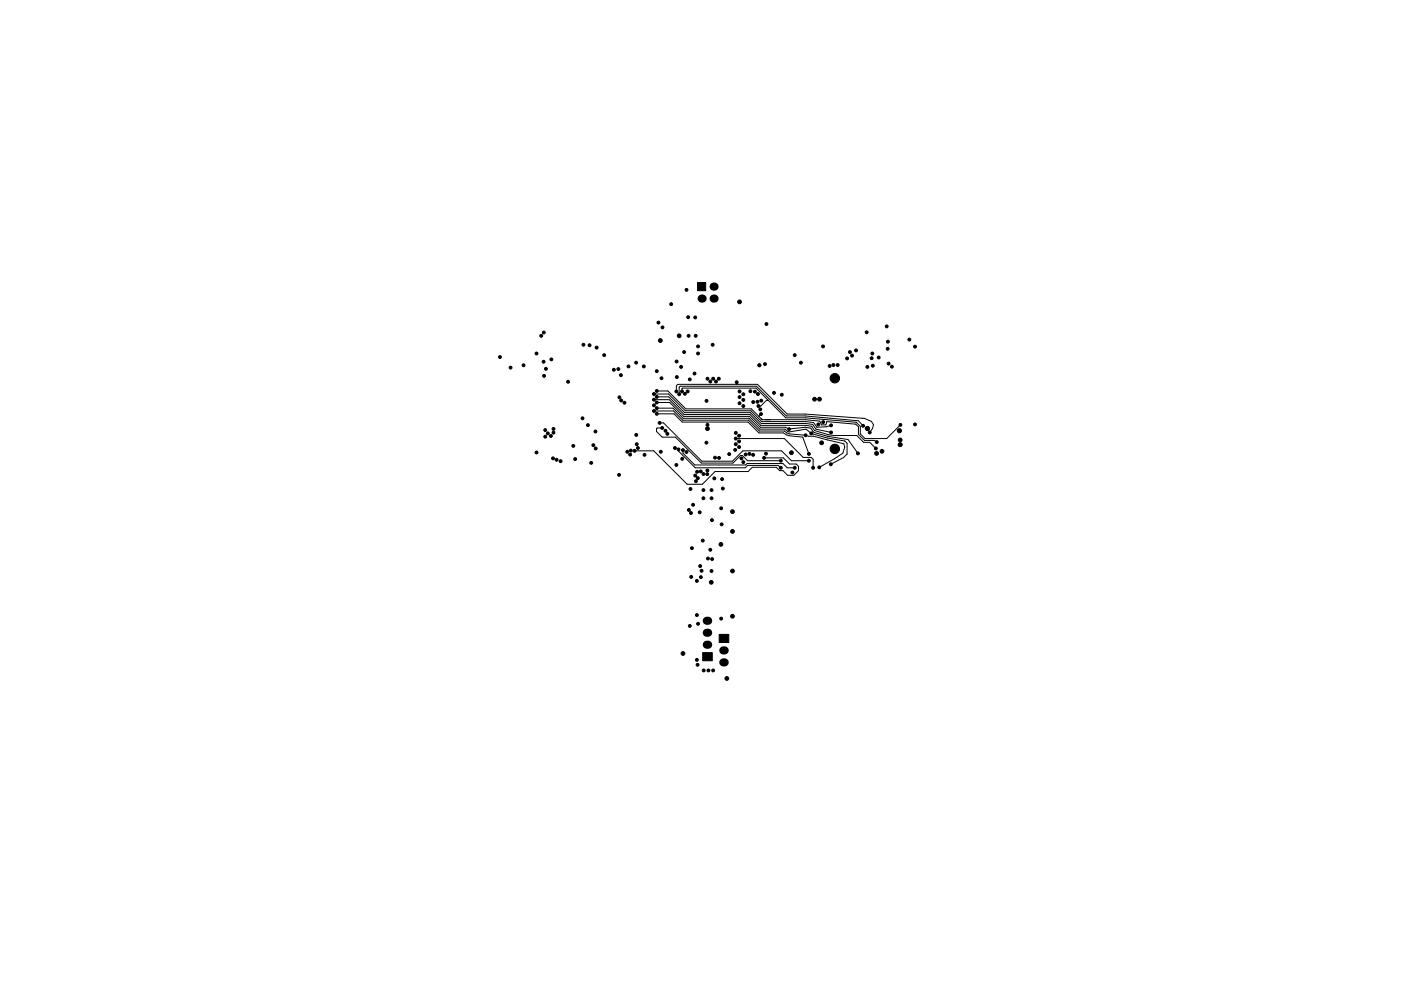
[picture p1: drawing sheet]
<svg xmlns="http://www.w3.org/2000/svg" width="297mm" height="210mm" viewBox="0 0 297 210" stroke-linecap="round" stroke-linejoin="round" font-family="sans-serif">
<g fill="#000" stroke="#000" stroke-width=".21">
<path d="M147.9 59.9h1.7v1.8h-1.7zM152.5 134.6h2v1.7h-2zM149 138.5h2v1.7h-2z"/>
<circle cx="106" cy="75.7" r=".31"/>
<circle cx="108.2" cy="78" r=".3"/>
<circle cx="111" cy="77.5" r=".31"/>
<circle cx="113.7" cy="75" r=".3"/>
<circle cx="114.7" cy="71.2" r=".3"/>
<circle cx="115.2" cy="76.7" r=".31"/>
<circle cx="115.3" cy="70.5" r=".3"/>
<circle cx="115.3" cy="79.7" r=".31"/>
<circle cx="115.7" cy="78.2" r=".3"/>
<circle cx="116.9" cy="76.2" r=".3"/>
<circle cx="123.7" cy="73.1" r=".31"/>
<circle cx="125" cy="73.2" r=".3"/>
<circle cx="126.5" cy="73.7" r=".3"/>
<circle cx="128.1" cy="75.3" r=".3"/>
<circle cx="130.2" cy="78.4" r=".31"/>
<circle cx="131.1" cy="78.3" r=".3"/>
<circle cx="131.6" cy="79.6" r=".3"/>
<circle cx="133.3" cy="77.7" r=".3"/>
<circle cx="134.9" cy="76.9" r=".3"/>
<circle cx="136.5" cy="77.7" r=".3"/>
<circle cx="139.3" cy="78.7" r=".3"/>
<circle cx="139.6" cy="68.4" r=".3"/>
<circle cx="140" cy="72.2" r=".4"/>
<circle cx="140.5" cy="69.5" r=".3"/>
<circle cx="142.3" cy="64.5" r=".31"/>
<circle cx="143.5" cy="76.7" r=".31"/>
<circle cx="143.5" cy="80" r=".3"/>
<circle cx="144" cy="71.2" r=".4"/>
<circle cx="144.4" cy="77.8" r=".31"/>
<circle cx="145" cy="74.7" r=".31"/>
<circle cx="145.6" cy="61.5" r=".3"/>
<circle cx="145.9" cy="67.3" r=".3"/>
<circle cx="146" cy="71.2" r=".3"/>
<circle cx="147.2" cy="79.2" r=".3"/>
<circle cx="147.4" cy="67.3" r=".31"/>
<circle cx="147.5" cy="71.2" r=".3"/>
<circle cx="148" cy="75" r=".3"/>
<circle cx="148" cy="73.5" r=".31"/>
<circle cx="151.1" cy="73.1" r=".31"/>
<circle cx="156.8" cy="64" r=".4"/>
<circle cx="161" cy="77.5" r=".31"/>
<circle cx="162.2" cy="77.2" r=".3"/>
<circle cx="162.5" cy="68.7" r=".31"/>
<circle cx="168.5" cy="75.3" r=".3"/>
<circle cx="169.8" cy="76.9" r=".3"/>
<circle cx="174.5" cy="73.5" r=".31"/>
<circle cx="175.9" cy="77.6" r=".3"/>
<circle cx="176.7" cy="77.4" r=".3"/>
<circle cx="177.6" cy="77.4" r=".31"/>
<circle cx="179.6" cy="76" r=".3"/>
<circle cx="180.2" cy="74.7" r=".31"/>
<circle cx="180.7" cy="75.4" r=".3"/>
<circle cx="181.5" cy="74.3" r=".31"/>
<circle cx="183.7" cy="70.5" r=".31"/>
<circle cx="183.9" cy="77.8" r=".31"/>
<circle cx="184.8" cy="76" r=".3"/>
<circle cx="184.9" cy="75" r=".3"/>
<circle cx="185.1" cy="77.6" r=".3"/>
<circle cx="186.3" cy="75.8" r=".3"/>
<circle cx="188" cy="69.2" r=".3"/>
<circle cx="188.2" cy="74" r=".3"/>
<circle cx="188.3" cy="72.5" r=".31"/>
<circle cx="188.4" cy="77.1" r=".31"/>
<circle cx="189.1" cy="77.8" r=".31"/>
<circle cx="192.8" cy="72" r=".31"/>
<circle cx="194" cy="73.5" r=".3"/>
<circle cx="113.7" cy="96" r=".3"/>
<circle cx="115.6" cy="92.6" r=".3"/>
<circle cx="115.6" cy="91.2" r=".31"/>
<circle cx="116.1" cy="91.9" r=".3"/>
<circle cx="116.8" cy="92.5" r=".31"/>
<circle cx="117.2" cy="97.2" r=".31"/>
<circle cx="117.3" cy="91" r=".3"/>
<circle cx="117.4" cy="91.8" r=".31"/>
<circle cx="118" cy="97.5" r=".31"/>
<circle cx="118.9" cy="97.8" r=".3"/>
<circle cx="120.4" cy="81" r=".3"/>
<circle cx="121.6" cy="94.6" r=".3"/>
<circle cx="121.9" cy="97.4" r=".3"/>
<circle cx="123.5" cy="88.7" r=".3"/>
<circle cx="124.6" cy="90.2" r=".31"/>
<circle cx="125.4" cy="98.2" r=".31"/>
<circle cx="125.8" cy="94.4" r=".3"/>
<circle cx="126.2" cy="91.5" r=".31"/>
<circle cx="126.3" cy="95.1" r=".31"/>
<circle cx="131.3" cy="84.3" r=".3"/>
<circle cx="131.7" cy="85" r=".31"/>
<circle cx="132.4" cy="85.4" r=".31"/>
<circle cx="133" cy="95.8" r=".31"/>
<circle cx="133.6" cy="96.4" r=".31"/>
<circle cx="133.7" cy="95.6" r=".3"/>
<circle cx="134.6" cy="95.6" r=".3"/>
<circle cx="134.9" cy="92.3" r=".3"/>
<circle cx="135" cy="94.2" r=".31"/>
<circle cx="135.3" cy="95" r=".3"/>
<circle cx="136.6" cy="96.5" r=".31"/>
<circle cx="138.6" cy="86" r=".3"/>
<circle cx="138.6" cy="83.6" r=".3"/>
<circle cx="138.6" cy="87.2" r=".31"/>
<circle cx="138.6" cy="84.8" r=".31"/>
<circle cx="139.3" cy="86.6" r=".3"/>
<circle cx="139.3" cy="82.9" r=".3"/>
<circle cx="139.3" cy="84.2" r=".3"/>
<circle cx="139.3" cy="85.4" r=".3"/>
<circle cx="139.3" cy="87.8" r=".3"/>
<circle cx="139.9" cy="89.7" r=".3"/>
<circle cx="140.1" cy="95.8" r=".31"/>
<circle cx="140.3" cy="80.2" r=".3"/>
<circle cx="140.4" cy="90.8" r=".31"/>
<circle cx="141.1" cy="91.4" r=".31"/>
<circle cx="141.5" cy="92" r=".3"/>
<circle cx="143.1" cy="95" r=".3"/>
<circle cx="143.4" cy="98.6" r=".3"/>
<circle cx="143.4" cy="83" r=".31"/>
<circle cx="143.8" cy="95.3" r=".3"/>
<circle cx="144" cy="83.6" r=".3"/>
<circle cx="144.6" cy="83" r=".3"/>
<circle cx="144.6" cy="97.3" r=".3"/>
<circle cx="144.8" cy="95.5" r=".31"/>
<circle cx="145.2" cy="83.5" r=".3"/>
<circle cx="145.6" cy="95.9" r=".3"/>
<circle cx="145.8" cy="83" r=".31"/>
<circle cx="146.3" cy="80.5" r=".3"/>
<circle cx="149.8" cy="93.9" r=".3"/>
<circle cx="149.8" cy="85" r=".31"/>
<circle cx="150" cy="99.8" r=".3"/>
<circle cx="150" cy="90.9" r=".4"/>
<circle cx="150" cy="80.3" r=".3"/>
<circle cx="150" cy="90.1" r=".31"/>
<circle cx="150.6" cy="80.9" r=".3"/>
<circle cx="151.2" cy="80.3" r=".3"/>
<circle cx="151.6" cy="97.1" r=".3"/>
<circle cx="151.8" cy="80.9" r=".3"/>
<circle cx="152.4" cy="80.3" r=".3"/>
<circle cx="152.5" cy="97.1" r=".31"/>
<circle cx="154.6" cy="96.3" r=".3"/>
<circle cx="155.9" cy="95.4" r=".31"/>
<circle cx="156" cy="93" r=".3"/>
<circle cx="156" cy="94.2" r=".31"/>
<circle cx="156" cy="91.8" r=".31"/>
<circle cx="156.2" cy="81.1" r=".3"/>
<circle cx="156.7" cy="93.6" r=".3"/>
<circle cx="156.7" cy="92.4" r=".31"/>
<circle cx="156.7" cy="94.8" r=".31"/>
<circle cx="156.8" cy="84.2" r=".3"/>
<circle cx="156.8" cy="83" r=".31"/>
<circle cx="156.8" cy="85.5" r=".31"/>
<circle cx="157.2" cy="97.2" r=".3"/>
<circle cx="157.6" cy="83.6" r=".3"/>
<circle cx="157.6" cy="98" r=".3"/>
<circle cx="157.6" cy="84.8" r=".3"/>
<circle cx="157.6" cy="86.1" r=".3"/>
<circle cx="158.1" cy="96.4" r=".31"/>
<circle cx="158.9" cy="96.3" r=".3"/>
<circle cx="159.1" cy="83" r=".3"/>
<circle cx="159.7" cy="96.5" r=".31"/>
<circle cx="159.7" cy="85.3" r=".3"/>
<circle cx="160" cy="83.1" r=".31"/>
<circle cx="160.6" cy="85.2" r=".3"/>
<circle cx="160.7" cy="83.6" r=".3"/>
<circle cx="160.8" cy="86.1" r=".31"/>
<circle cx="161.2" cy="86.8" r=".3"/>
<circle cx="161.3" cy="87.8" r=".31"/>
<circle cx="161.4" cy="85" r=".3"/>
<circle cx="162" cy="97.1" r=".31"/>
<circle cx="162.4" cy="96.2" r=".31"/>
<circle cx="164.1" cy="83.3" r=".3"/>
<circle cx="165.6" cy="97.7" r=".3"/>
<circle cx="165.6" cy="99.2" r=".3"/>
<circle cx="165.7" cy="83.7" r=".31"/>
<circle cx="167.3" cy="91" r=".3"/>
<circle cx="167.8" cy="96" r=".4"/>
<circle cx="168.5" cy="99.2" r=".31"/>
<circle cx="170.8" cy="92.3" r=".3"/>
<circle cx="171.5" cy="96.3" r=".3"/>
<circle cx="171.5" cy="97.7" r=".31"/>
<circle cx="172" cy="91.9" r=".3"/>
<circle cx="172.4" cy="99.2" r=".31"/>
<circle cx="172.7" cy="84.7" r=".4"/>
<circle cx="173.5" cy="90" r=".3"/>
<circle cx="173.7" cy="99.1" r=".31"/>
<circle cx="173.7" cy="84.7" r=".4"/>
<circle cx="174.2" cy="93.9" r=".4"/>
<circle cx="174.5" cy="89.5" r=".3"/>
<circle cx="176.2" cy="98.5" r=".31"/>
<circle cx="176.2" cy="90.2" r=".3"/>
<circle cx="176.2" cy="91.7" r=".31"/>
<circle cx="177" cy="80.2" r="1"/>
<circle cx="177" cy="95.2" r="1"/>
<circle cx="181.9" cy="96.2" r=".31"/>
<circle cx="183" cy="90.3" r=".3"/>
<circle cx="183.9" cy="90.9" r=".45"/>
<circle cx="184.4" cy="91.7" r=".31"/>
<circle cx="185.7" cy="95.1" r=".3"/>
<circle cx="185.8" cy="96.2" r=".4"/>
<circle cx="185.9" cy="93.8" r=".31"/>
<circle cx="187" cy="95.7" r=".4"/>
<circle cx="190.7" cy="91.4" r=".45"/>
<circle cx="190.8" cy="93.3" r=".4"/>
<circle cx="190.8" cy="94.3" r=".4"/>
<circle cx="190.9" cy="90.1" r=".31"/>
<circle cx="194" cy="90" r=".3"/>
<circle cx="131.2" cy="100.7" r=".3"/>
<circle cx="146.1" cy="108.2" r=".31"/>
<circle cx="146.4" cy="103.7" r=".3"/>
<circle cx="146.5" cy="108.8" r=".31"/>
<circle cx="146.7" cy="116.3" r=".31"/>
<circle cx="147" cy="107.1" r=".3"/>
<circle cx="147.4" cy="100.9" r=".31"/>
<circle cx="147.6" cy="102.1" r=".3"/>
<circle cx="147.8" cy="100.1" r=".31"/>
<circle cx="148" cy="101.4" r=".3"/>
<circle cx="148.3" cy="108.7" r=".3"/>
<circle cx="148.6" cy="100" r=".31"/>
<circle cx="149" cy="114.7" r=".3"/>
<circle cx="149.1" cy="105.7" r=".3"/>
<circle cx="149.1" cy="104" r=".3"/>
<circle cx="149.1" cy="100.6" r=".3"/>
<circle cx="150" cy="100.6" r=".3"/>
<circle cx="150.1" cy="118.5" r=".31"/>
<circle cx="150.6" cy="116.6" r=".3"/>
<circle cx="150.9" cy="105.7" r=".3"/>
<circle cx="150.9" cy="104" r=".3"/>
<circle cx="151" cy="110.3" r=".3"/>
<circle cx="151" cy="118.6" r=".31"/>
<circle cx="151.5" cy="101.5" r=".31"/>
<circle cx="152.9" cy="115.5" r=".4"/>
<circle cx="152.9" cy="107.8" r=".31"/>
<circle cx="153" cy="111.2" r=".31"/>
<circle cx="153.1" cy="101.6" r=".3"/>
<circle cx="153.2" cy="103.6" r=".3"/>
<circle cx="155.3" cy="112.7" r=".4"/>
<circle cx="155.3" cy="108.5" r=".4"/>
<circle cx="168" cy="100.2" r=".3"/>
<circle cx="144.8" cy="138.6" r=".4"/>
<circle cx="146.3" cy="132.8" r=".3"/>
<circle cx="146.6" cy="122.4" r=".3"/>
<circle cx="147.7" cy="130.5" r=".31"/>
<circle cx="147.7" cy="140" r=".31"/>
<circle cx="147.7" cy="123.2" r=".31"/>
<circle cx="148" cy="132.3" r=".31"/>
<circle cx="148.4" cy="120.1" r=".3"/>
<circle cx="148.6" cy="122.4" r=".3"/>
<circle cx="148.7" cy="121.1" r=".3"/>
<circle cx="150.8" cy="123.5" r=".4"/>
<circle cx="150.9" cy="121.1" r=".3"/>
<circle cx="152.9" cy="131.2" r=".31"/>
<circle cx="155.3" cy="130.7" r=".4"/>
<circle cx="155.3" cy="121.1" r=".4"/>
<circle cx="147.9" cy="141" r=".3"/>
<circle cx="149.2" cy="142.2" r=".3"/>
<circle cx="150.2" cy="142.2" r=".3"/>
<circle cx="151.2" cy="142.2" r=".3"/>
<circle cx="154.1" cy="143.9" r=".4"/>
</g>
<path d="M149.8 136.8h.4M149.8 134.2h.4M149.8 131.7h.4M153.3 138h.4M153.3 140.5h.4" fill="none" stroke="#000" stroke-width="1.7"/>
<g fill="#000">
<circle cx="148.8" cy="63.3" r=".86"/>
<circle cx="151.3" cy="63.3" r=".86"/>
<circle cx="151.3" cy="60.8" r=".86"/>
</g>
<g fill="none" stroke="#000" stroke-width=".21">
<path d="M134.5 95.6h4.1l7.1 7.1h3.2l2.7-2.7h7l.9-.9h5.1l.7 .7h.7l1 1h1.3l1-1v-.9l-.5-.5h-1.4l-1.3-1.3h-4.1M138.6 87.2h4.2l2 1.9h13.9l2.3 2.3h5.3l1 .6 5.2 .5 6.4 1.6 .2 .7-.4 1.3-5 3M138.6 84.8h3.3l3.2 3.1h13.9l2.3 2.3h9.5l1.3 .2 .6 .9 3 .9 1.1 .2h4.8l1.5 1.4h1.3l1.3 1.3M138.6 83.6h3.2l3.5 3.5h13.9l2.3 2.3h9.3l1.7 .2 .7 1 2-.1 1-.3M139.2 86.6h3.5l2.2 2.1h13.9l2.3 2.3h5.3l.9 .6 3.6-.6 1.1 .9 .6 .2 2.9 .8 3.6 .7M139.2 87.8h3.7l1.7 1.7h14l2.3 2.3h5.2l1.2 .6 2.9 .3 1.3 3.6M139.2 85.4h2.8l2.9 2.9h14l2.3 2.3h5.3l.8 .4 3.5-.4 1.1 .2 .7 .9 2.8 .8 4.4 .7 2.1 3M139.2 84.2h2.6l3.4 3.3h13.9l2.3 2.3h9.4l1.5 .2 .7 1 3.2 .7M139.2 82.9h2.4l3.8 3.8h13.9l2.3 2.3h9.2l3 .3 .4 .8h.9l.2-.7 6.1 .6 .6 .5v1.6l1.3 1.3h2.1l.5 .4M139.9 89.7h.8l8.1 8.1h6.5l2.2-2.2h8.2l2.1 2.1h3.7M140.3 90.7l-1 .1-.1 .1v.6l1.2 1.2h2.8l5.5 5.5h6.7l1.6-1.6h.4l1.1 1.1h7.1M143.4 83v-1.2l.3-.3h16.9l6.3 6.3h3.8l12.5 .9 1.5 .7 .5 .7-.2 .8-.6 .8"/>
<path d="M143.9 95.3v.4l3.5 3.5h10.6l.5-.5h6.5l.6 .5M144 83.6v-1.5l.2-.2h16.2l6.3 6.3h4l11.3 1.1 1 1M144.6 83l.1-.7h15.6l6.3 6.3h4.2l10.8 1 .8 .8v1.6l1 1h4.6l2.9-2.9M144.8 95.5v.6l2.5 2.5h10.8l.3-.3h7.6l.9 .9h1.6M156 93h10.3l4 4h1.7l.4 .4v1.8M156.2 81.1v.4M161.3 87.8l-.4 .5M162.9 84.9h-.4l-1.2 1.2h-.5M179.1 93.6h.1M179.1 93.6l.5 .4v2.3l-.7 .8-2.7 1.4"/>
</g>
</svg>
